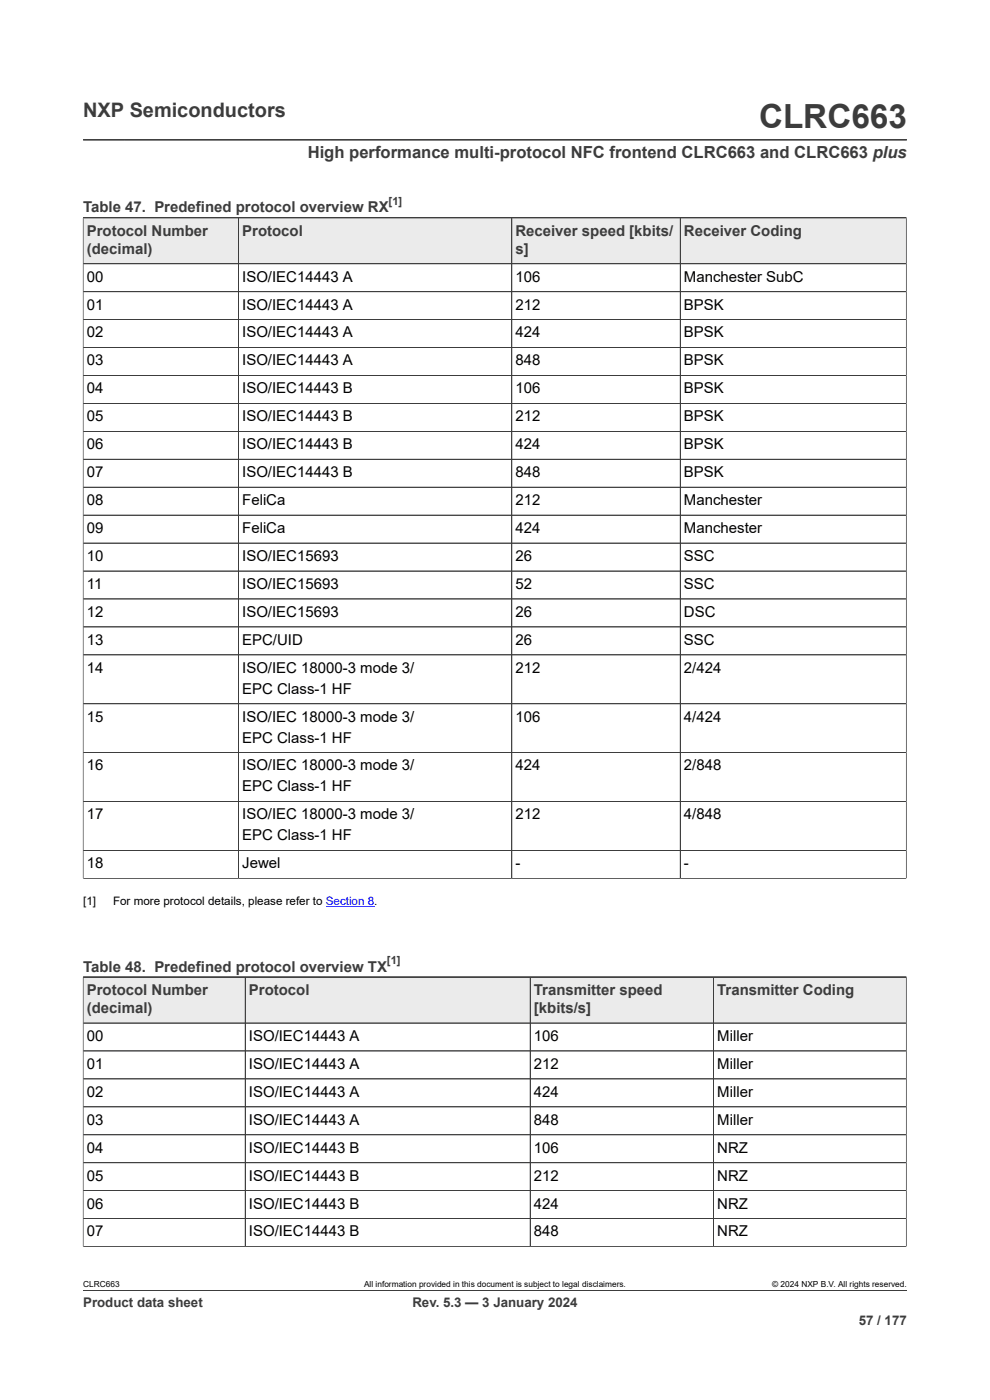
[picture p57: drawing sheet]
<svg xmlns="http://www.w3.org/2000/svg" width="210mm" height="297mm" viewBox="0 0 210 297" stroke-linecap="round" stroke-linejoin="round" font-family="sans-serif">
<defs><g id="words">
<text font-size="7.1" fill="#3c3c3c" x="161" y="27.2">CLRC663</text>
<text font-size="4.2" fill="#3c3c3c" x="17.6" y="24.8">NXP Semiconductors</text>
<text font-size="3.5" fill="#3c3c3c" x="65.3" y="33.5">High performance multi-protocol NFC frontend CLRC663 and CLRC663 plus</text>
<g font-size="3.2" fill="#3c3c3c">
<text x="17.6" y="45.1">Table 47. Predefined protocol overview RX</text>
<text x="18.4" y="50">Protocol Number</text>
<text x="18.4" y="53.8">(decimal)</text>
<text x="51.4" y="50">Protocol</text>
<text x="109.3" y="50">Receiver speed [kbits/</text>
<text x="109.3" y="53.8">s]</text>
<text x="145.1" y="50">Receiver Coding</text>
<text x="17.6" y="206.1">Table 48. Predefined protocol overview TX</text>
<text x="18.4" y="211.1">Protocol Number</text>
<text x="18.4" y="214.9">(decimal)</text>
<text x="52.8" y="211.1">Protocol</text>
<text x="113.3" y="211.1">Transmitter speed</text>
<text x="113.3" y="214.9">[kbits/s]</text>
<text x="152.1" y="211.1">Transmitter Coding</text>
</g>
<g font-size="3.2">
<text x="18.4" y="59.7">00</text>
<text x="51.4" y="59.7">ISO/IEC14443 A</text>
<text x="109.3" y="59.7">106</text>
<text x="145.1" y="59.7">Manchester SubC</text>
<text x="18.4" y="65.7">01</text>
<text x="51.4" y="65.7">ISO/IEC14443 A</text>
<text x="109.3" y="65.7">212</text>
<text x="145.1" y="65.7">BPSK</text>
<text x="18.4" y="71.6">02</text>
<text x="51.4" y="71.6">ISO/IEC14443 A</text>
<text x="109.3" y="71.6">424</text>
<text x="145.1" y="71.6">BPSK</text>
<text x="18.4" y="77.5">03</text>
<text x="51.4" y="77.5">ISO/IEC14443 A</text>
<text x="109.3" y="77.5">848</text>
<text x="145.1" y="77.5">BPSK</text>
<text x="18.4" y="83.4">04</text>
<text x="51.4" y="83.4">ISO/IEC14443 B</text>
<text x="109.3" y="83.4">106</text>
<text x="145.1" y="83.4">BPSK</text>
<text x="18.4" y="89.4">05</text>
<text x="51.4" y="89.4">ISO/IEC14443 B</text>
<text x="109.3" y="89.4">212</text>
<text x="145.1" y="89.4">BPSK</text>
<text x="18.4" y="95.3">06</text>
<text x="51.4" y="95.3">ISO/IEC14443 B</text>
<text x="109.3" y="95.3">424</text>
<text x="145.1" y="95.3">BPSK</text>
<text x="18.4" y="101.2">07</text>
<text x="51.4" y="101.2">ISO/IEC14443 B</text>
<text x="109.3" y="101.2">848</text>
<text x="145.1" y="101.2">BPSK</text>
<text x="18.4" y="107.1">08</text>
<text x="51.4" y="107.1">FeliCa</text>
<text x="109.3" y="107.1">212</text>
<text x="145.1" y="107.1">Manchester</text>
<text x="18.4" y="113.1">09</text>
<text x="51.4" y="113.1">FeliCa</text>
<text x="109.3" y="113.1">424</text>
<text x="145.1" y="113.1">Manchester</text>
<text x="18.4" y="119">10</text>
<text x="51.4" y="119">ISO/IEC15693</text>
<text x="109.3" y="119">26</text>
<text x="145.1" y="119">SSC</text>
<text x="18.4" y="124.9">11</text>
<text x="51.4" y="124.9">ISO/IEC15693</text>
<text x="109.3" y="124.9">52</text>
<text x="145.1" y="124.9">SSC</text>
<text x="18.4" y="130.9">12</text>
<text x="51.4" y="130.9">ISO/IEC15693</text>
<text x="109.3" y="130.9">26</text>
<text x="145.1" y="130.9">DSC</text>
<text x="18.4" y="136.8">13</text>
<text x="51.4" y="136.8">EPC/UID</text>
<text x="109.3" y="136.8">26</text>
<text x="145.1" y="136.8">SSC</text>
<text x="18.4" y="142.7">14</text>
<text x="51.4" y="142.7">ISO/IEC 18000-3 mode 3/</text>
<text x="109.3" y="142.7">212</text>
<text x="145.1" y="142.7">2/424</text>
<text x="51.4" y="147.2">EPC Class-1 HF</text>
<text x="18.4" y="153.1">15</text>
<text x="51.4" y="153.1">ISO/IEC 18000-3 mode 3/</text>
<text x="109.3" y="153.1">106</text>
<text x="145.1" y="153.1">4/424</text>
<text x="51.4" y="157.5">EPC Class-1 HF</text>
<text x="18.4" y="163.5">16</text>
<text x="51.4" y="163.5">ISO/IEC 18000-3 mode 3/</text>
<text x="51.4" y="167.9">EPC Class-1 HF</text>
<text x="109.3" y="163.5">424</text>
<text x="145.1" y="163.5">2/848</text>
<text x="18.4" y="173.8">17</text>
<text x="51.4" y="173.8">ISO/IEC 18000-3 mode 3/</text>
<text x="109.3" y="173.8">212</text>
<text x="145.1" y="173.8">4/848</text>
<text x="51.4" y="178.3">EPC Class-1 HF</text>
<text x="18.4" y="184.2">18</text>
<text x="51.4" y="184.2">Jewel</text>
<text x="109.3" y="184.2">-</text>
<text x="145.1" y="184.2">-</text>
<text x="18.4" y="220.8">00</text>
<text x="52.8" y="220.8">ISO/IEC14443 A</text>
<text x="113.3" y="220.8">106</text>
<text x="152.1" y="220.8">Miller</text>
<text x="18.4" y="226.7">01</text>
<text x="52.8" y="226.7">ISO/IEC14443 A</text>
<text x="113.3" y="226.7">212</text>
<text x="152.1" y="226.7">Miller</text>
<text x="18.4" y="232.7">02</text>
<text x="52.8" y="232.7">ISO/IEC14443 A</text>
<text x="113.3" y="232.7">424</text>
<text x="152.1" y="232.7">Miller</text>
<text x="18.4" y="238.6">03</text>
<text x="52.8" y="238.6">ISO/IEC14443 A</text>
<text x="113.3" y="238.6">848</text>
<text x="152.1" y="238.6">Miller</text>
<text x="18.4" y="244.5">04</text>
<text x="52.8" y="244.5">ISO/IEC14443 B</text>
<text x="113.3" y="244.5">106</text>
<text x="152.1" y="244.5">NRZ</text>
<text x="18.4" y="250.4">05</text>
<text x="52.8" y="250.4">ISO/IEC14443 B</text>
<text x="113.3" y="250.4">212</text>
<text x="152.1" y="250.4">NRZ</text>
<text x="18.4" y="256.4">06</text>
<text x="52.8" y="256.4">ISO/IEC14443 B</text>
<text x="113.3" y="256.4">424</text>
<text x="152.1" y="256.4">NRZ</text>
<text x="18.4" y="262.3">07</text>
<text x="52.8" y="262.3">ISO/IEC14443 B</text>
<text x="113.3" y="262.3">848</text>
<text x="152.1" y="262.3">NRZ</text>
</g>
<g font-size="2.8" fill="#3c3c3c">
<text x="17.6" y="277.3">Product data sheet</text>
<text x="87.5" y="277.3">Rev. 5.3 — 3 January 2024</text>
<text x="182.2" y="281">57 / 177</text>
</g>
<g font-size="2.5">
<text x="17.6" y="192">[1]</text>
<text x="24" y="192">For more protocol details, please refer to Section 8.</text>
</g>
<g font-size="2.4" fill="#3c3c3c">
<text x="82.4" y="43.4">[1]</text>
<text x="82.1" y="204.5">[1]</text>
</g>
<g font-size="1.8">
<text x="17.6" y="273.1">CLRC663</text>
<text x="77.2" y="273.1">All information provided in this document is subject to legal disclaimers.</text>
<text x="163.8" y="273.1">© 2024 NXP B.V. All rights reserved.</text>
</g>
</g></defs>
<path d="M17.6 29.7h174.8M17.6 46.2h174.6" fill="none" stroke="#3c3c3c" stroke-width=".21"/>
<path d="M17.7 46.3h32.8v9.6h-32.8z" fill="#ebebeb"/>
<path d="M17.6 46.2h33v9.8h-33z" fill="none" stroke="#3c3c3c" stroke-width=".21"/>
<path d="M50.7 46.3h57.8v9.6h-57.8z" fill="#ebebeb"/>
<path d="M50.6 46.2h58v9.8h-58z" fill="none" stroke="#3c3c3c" stroke-width=".21"/>
<path d="M108.6 46.3h35.6v9.6h-35.6z" fill="#ebebeb"/>
<path d="M108.6 46.2h35.7v9.8h-35.7z" fill="none" stroke="#3c3c3c" stroke-width=".21"/>
<path d="M144.4 46.3h47.8v9.6h-47.8z" fill="#ebebeb"/>
<g fill="none" stroke="#3c3c3c" stroke-width=".21">
<path d="M17.6 46.2h174.6v140.2M17.6 56h174.6M17.6 46.3v140.1M50.6 46.3v140M108.6 46.3v140M144.3 46.2v140.1M17.6 61.9h174.6M17.6 67.8h174.6M17.6 73.7h174.6M17.6 79.7h174.6M17.6 85.6h174.6M17.6 91.5h174.6"/>
<path d="M17.6 97.4h174.6M17.6 103.4h174.6M17.6 109.3h174.6M192.2 115.2h-174.6M17.6 121.1h174.6M17.6 127.1h174.6M17.6 133h174.6M17.6 138.9h174.6M17.6 149.3h174.6M17.6 159.7h174.6M17.6 170h174.6M17.6 186.3h174.7"/>
<path d="M17.6 180.4h174.6M17.6 207.3h174.6"/>
</g>
<path d="M69.1 192.2h10.3" fill="none" stroke="#00f" stroke-width=".21"/>
<path d="M17.7 207.4h34.3v9.6h-34.3z" fill="#ebebeb"/>
<path d="M17.6 207.3h34.4v9.7h-34.4z" fill="none" stroke="#3c3c3c" stroke-width=".21"/>
<path d="M52.1 207.4h60.3v9.6h-60.3z" fill="#ebebeb"/>
<path d="M52 207.3h60.5v9.7h-60.5z" fill="none" stroke="#3c3c3c" stroke-width=".21"/>
<path d="M112.5 207.4h38.8v9.6h-38.8z" fill="#ebebeb"/>
<path d="M112.5 207.3h38.9v9.7h-38.9z" fill="none" stroke="#3c3c3c" stroke-width=".21"/>
<path d="M151.4 207.4h40.8v9.6h-40.8z" fill="#ebebeb"/>
<g fill="none" stroke="#3c3c3c" stroke-width=".21">
<path d="M17.6 207.3h174.6v57.2M17.6 217h174.6M17.6 207.4v57.1M52 207.4v57M112.5 207.4v57M151.4 207.3v57.1M17.6 223h174.6M17.6 228.9h174.6M17.6 234.8h174.6M17.6 240.7h174.6M17.6 246.7h174.6M17.6 252.6h174.6"/>
<path d="M17.6 258.5h174.6M17.6 264.4h174.7M17.6 273.8h174.8"/>
</g>
<use href="#words"/>
</svg>
